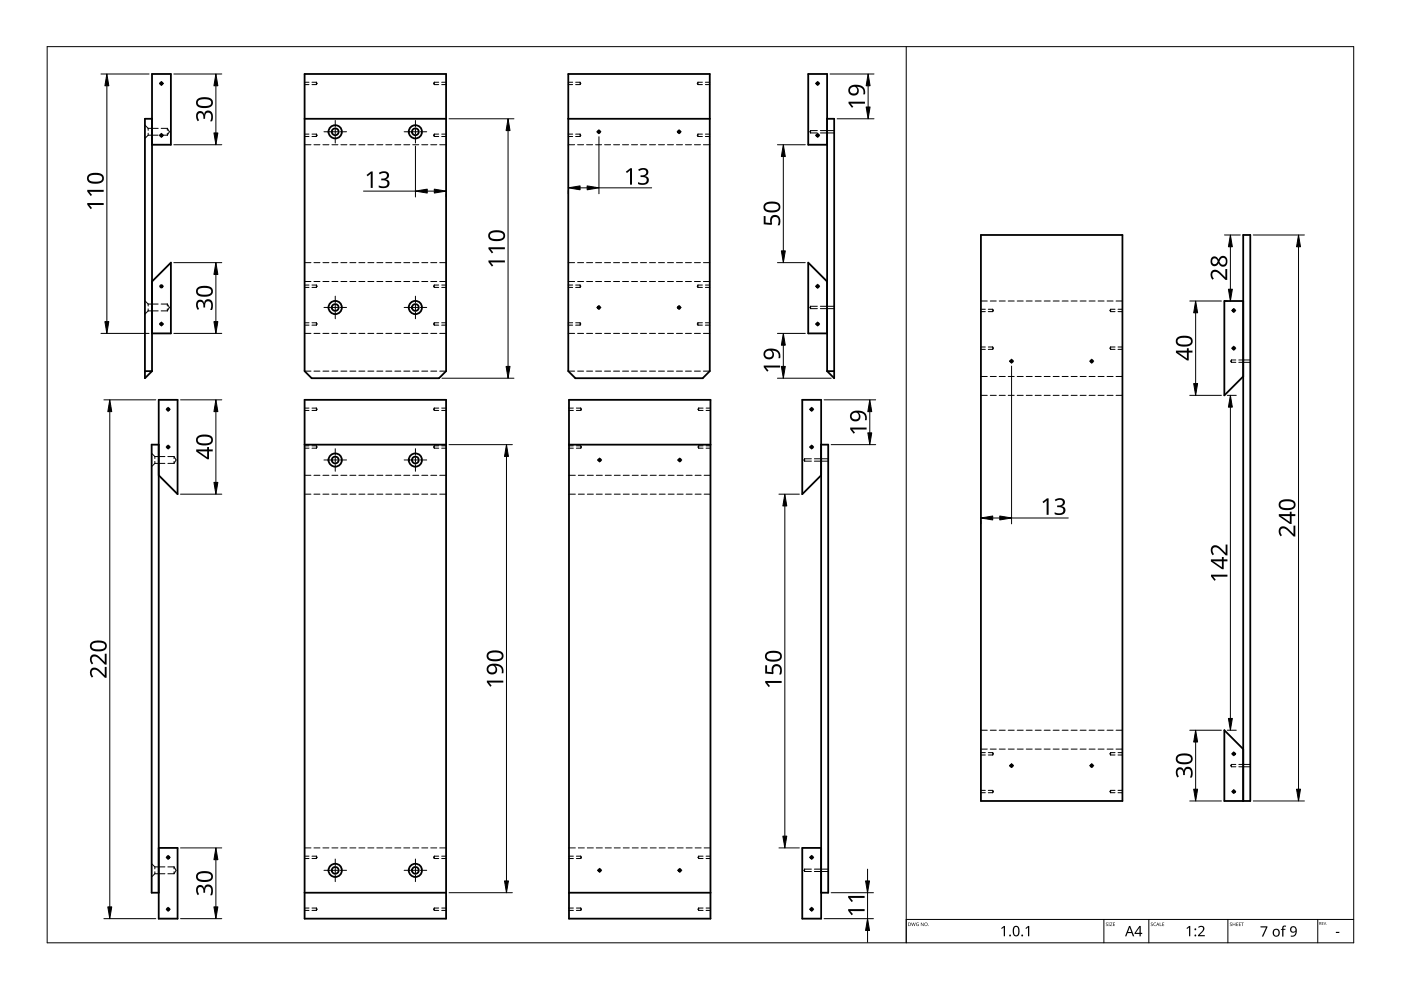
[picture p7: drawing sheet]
<svg xmlns="http://www.w3.org/2000/svg" width="297mm" height="210mm" viewBox="0 0 297 210" stroke-linecap="round" stroke-linejoin="round" font-family="sans-serif">
<g fill="none" stroke="#000" stroke-width=".21">
<path d="M64.6 17.9h.9M65.5 17.4h-.9M66.1 17.9h1M67.1 17.4h-1M67.1 17.4v.5M67.1 17.4l.1 .3-.1 .2M92.1 17.4v.5M92.1 17.9h.9M92.1 17.4l-.2 .3 .2 .2M93 17.4h-.9M93.6 17.9h1M94.6 17.4h-1"/>
<path d="M120.5 17.9h.9M121.4 17.4h-.9M122.1 17.9h.9M123 17.4h-.9M123 17.4v.5M123 17.4l.1 .3-.1 .2M148 17.9h.9M148 17.4v.5M148 17.4l-.2 .3 .2 .2M148.9 17.4h-.9M149.6 17.9h.9M150.5 17.4h-.9"/>
<path d="M30.7 26.5l.7 .7M31.4 28.2v.5M31.4 28.7l-.7 .6M31.4 27.2v.4M33.5 28.7h-2.1M33.5 27.2h-2.1M35.5 27.2v.4M35.5 28.7h-1.3M35.5 27.2l.4 .7-.4 .8M35.5 28.2v.5M35.5 27.2h-1.3M64.6 28.9h.9"/>
<path d="M65.5 28.4h-.9M65.9 30.7h-1.3M66.1 28.9h1M67.1 28.4h-1M67.1 28.4v.5M67.1 28.4l.1 .3-.1 .2M67.8 30.7h-1.2M69.7 30.7h-1.2M71.6 30.7h-1.2M73.5 30.7h-1.2M75.5 30.7h-1.3M77.4 30.7h-1.3"/>
<path d="M79.3 30.7h-1.3M81.2 30.7h-1.3M83.1 30.7h-1.3M85 30.7h-1.3M86.9 30.7h-1.3M88.8 30.7h-1.3M90.7 30.7h-1.3M92.1 28.4v.5M92.1 28.9h.9M92.1 28.4l-.2 .3 .2 .2M92.6 30.7h-1.3M93 28.4h-.9"/>
<path d="M93.6 28.9h1M94.6 28.4h-1M94.6 30.7h-1.4M120.5 28.9h.9M120.5 30.7h1.3M121.4 28.4h-.9M122.1 28.9h.9M122.5 30.7h1.2M123 28.4h-.9M123 28.4v.5M123 28.4l.1 .3-.1 .2M124.4 30.7h1.2"/>
<path d="M126.3 30.7h1.2M128.2 30.7h1.3M130.1 30.7h1.3M132 30.7h1.3M133.9 30.7h1.3M135.8 30.7h1.3M137.7 30.7h1.3M139.6 30.7h1.3M141.5 30.7h1.3M143.4 30.7h1.3M145.3 30.7h1.3M147.2 30.7h1.3"/>
<path d="M148 28.9h.9M148 28.4v.5M148 28.4l-.2 .3 .2 .2M148.9 28.4h-.9M149.1 30.7h1.4M149.6 28.9h.9M150.5 28.4h-.9M171.9 27.7h1.4M171.9 27.7v.5M171.9 27.7l-.2 .2 .2 .3M173.3 28.2h-1.4M173.9 27.7h3"/>
<path d="M176.9 28.2h-3M64.6 59.7h1.3M64.6 55.7h1.3M66.6 59.7h1.2M66.6 55.7h1.2M68.5 59.7h1.2M68.5 55.7h1.2M70.4 59.7h1.2M70.4 55.7h1.2M72.3 59.7h1.2M72.3 55.7h1.2M74.2 59.7h1.3"/>
<path d="M74.2 55.7h1.3M76.1 59.7h1.3M76.1 55.7h1.3M78 59.7h1.3M78 55.7h1.3M79.9 59.7h1.3M79.9 55.7h1.3M81.8 59.7h1.3M81.8 55.7h1.3M83.7 59.7h1.3M83.7 55.7h1.3M85.6 59.7h1.3"/>
<path d="M85.6 55.7h1.3M87.5 59.7h1.3M87.5 55.7h1.3M89.4 59.7h1.3M89.4 55.7h1.3M91.3 59.7h1.3M91.3 55.7h1.3M93.2 59.7h1.4M93.2 55.7h1.4M120.5 59.7h1.3M121.8 55.7h-1.3M122.5 59.7h1.2"/>
<path d="M123.7 55.7h-1.2M124.4 59.7h1.2M125.6 55.7h-1.2M126.3 59.7h1.2M127.5 55.7h-1.2M128.2 59.7h1.3M129.5 55.7h-1.3M130.1 59.7h1.3M131.4 55.7h-1.3M132 59.7h1.3M133.3 55.7h-1.3M133.9 59.7h1.3"/>
<path d="M135.2 55.7h-1.3M135.8 59.7h1.3M137.1 55.7h-1.3M137.7 59.7h1.3M139 55.7h-1.3M139.6 59.7h1.3M140.9 55.7h-1.3M141.5 59.7h1.3M142.8 55.7h-1.3M143.4 59.7h1.3M144.7 55.7h-1.3M145.3 59.7h1.3"/>
<path d="M146.6 55.7h-1.3M147.2 59.7h1.3M148.5 55.7h-1.3M149.1 59.7h1.4M150.5 55.7h-1.4M30.7 63.8l.7 .7M31.4 65.9h2.1M31.4 65.5v.4M31.4 64.5h2.1M31.4 65.9l-.7 .7M31.4 64.5v.4M34.2 65.9h1.3"/>
<path d="M34.2 64.5h1.3M35.5 64.5l.4 .7-.4 .7M35.5 64.5v.4M35.5 65.5v.4M64.6 68.4h.9M64.6 60.4h.9M65.5 68.9h-.9M65.5 60.9h-.9M65.9 70.7h-1.3M65.9 78.7h-1.3M66.1 68.4h1M66.1 60.4h1"/>
<path d="M67.1 68.9h-1M67.1 60.9h-1M67.1 60.4l.1 .3-.1 .2M67.1 68.4l.1 .3-.1 .2M67.1 60.4v.5M67.1 68.4v.5M67.8 70.7h-1.2M67.8 78.7h-1.2M69.7 70.7h-1.2M69.7 78.7h-1.2M71.6 70.7h-1.2M71.6 78.7h-1.2"/>
<path d="M73.5 70.7h-1.2M73.5 78.7h-1.2M75.5 70.7h-1.3M75.5 78.7h-1.3M77.4 70.7h-1.3M77.4 78.7h-1.3M79.3 70.7h-1.3M79.3 78.7h-1.3M81.2 70.7h-1.3M81.2 78.7h-1.3M83.1 70.7h-1.3M83.1 78.7h-1.3"/>
<path d="M85 70.7h-1.3M85 78.7h-1.3M86.9 70.7h-1.3M86.9 78.7h-1.3M88.8 70.7h-1.3M88.8 78.7h-1.3M90.7 70.7h-1.3M90.7 78.7h-1.3M92.1 68.4h.9M92.1 60.4h.9M92.1 60.4l-.2 .3 .2 .2M92.1 68.4l-.2 .3 .2 .2"/>
<path d="M92.1 60.4v.5M92.1 68.4v.5M92.6 70.7h-1.3M92.6 78.7h-1.3M93 68.9h-.9M93 60.9h-.9M93.6 68.4h1M93.6 60.4h1M94.6 70.7h-1.4M94.6 78.7h-1.4M94.6 68.9h-1M94.6 60.9h-1"/>
<path d="M120.5 68.4h.9M120.5 60.4h.9M120.5 70.7h1.3M121.4 68.9h-.9M121.4 60.9h-.9M121.8 78.7h-1.3M122.1 68.4h.9M122.1 60.4h.9M122.5 70.7h1.2M123 68.9h-.9M123 60.9h-.9M123 60.4l.1 .3-.1 .2"/>
<path d="M123 68.4l.1 .3-.1 .2M123 60.4v.5M123 68.4v.5M123.7 78.7h-1.2M124.4 70.7h1.2M125.6 78.7h-1.2M126.3 70.7h1.2M127.5 78.7h-1.2M128.2 70.7h1.3M129.5 78.7h-1.3M130.1 70.7h1.3M131.4 78.7h-1.3"/>
<path d="M132 70.7h1.3M133.3 78.7h-1.3M133.9 70.7h1.3M135.2 78.7h-1.3M135.8 70.7h1.3M137.1 78.7h-1.3M137.7 70.7h1.3M139 78.7h-1.3M139.6 70.7h1.3M140.9 78.7h-1.3M141.5 70.7h1.3M142.8 78.7h-1.3"/>
<path d="M143.4 70.7h1.3M144.7 78.7h-1.3M145.3 70.7h1.3M146.6 78.7h-1.3M147.2 70.7h1.3M148 68.4h.9M148 60.4h.9M148 60.4l-.2 .3 .2 .2M148 68.4l-.2 .3 .2 .2M148 60.4v.5M148 68.4v.5M148.5 78.7h-1.3"/>
<path d="M148.9 68.9h-.9M148.9 60.9h-.9M149.1 70.7h1.4M149.6 68.4h.9M149.6 60.4h.9M150.5 78.7h-1.4M150.5 68.9h-.9M150.5 60.9h-.9M171.9 64.9h1.4M171.9 64.9v.5M171.9 64.9l-.2 .3 .2 .2M173.3 65.4h-1.4"/>
<path d="M173.9 64.9h3M176.9 65.4h-3M208 73.6h.9M208 65.6h.9M208 79.8h1.3M208 74.1h.9M208.9 66.1h-.9M209.3 63.8h-1.3M209.5 73.6h1M209.5 65.6h1M209.5 74.1h1M210 79.8h1.2"/>
<path d="M210.5 65.6v.5M210.5 73.6v.5M210.5 73.6l.1 .2-.1 .3M210.5 65.6l.1 .2-.1 .3M210.5 66.1h-1M211.2 63.8h-1.2M211.9 79.8h1.2M213.1 63.8h-1.2M213.8 79.8h1.2M215 63.8h-1.2M215.7 79.8h1.2M216.9 63.8h-1.2"/>
<path d="M217.6 79.8h1.2M218.8 63.8h-1.2M219.5 79.8h1.3M220.8 63.8h-1.3M221.4 79.8h1.3M222.7 63.8h-1.3M223.3 79.8h1.3M224.6 63.8h-1.3M225.2 79.8h1.3M226.5 63.8h-1.3M227.1 79.8h1.3M228.4 63.8h-1.3"/>
<path d="M229 79.8h1.3M230.3 63.8h-1.3M230.9 79.8h1.3M232.2 63.8h-1.3M232.8 79.8h1.3M234.1 63.8h-1.3M234.7 79.8h1.3M235.5 73.6h.9M235.5 65.6h.9M235.5 65.6v.5M235.5 73.6v.5M235.5 65.6l-.2 .2 .2 .3"/>
<path d="M235.5 73.6l-.2 .2 .2 .3M235.5 74.1h.9M236 63.8h-1.3M236.4 66.1h-.9M236.6 79.8h1.4M237 74.1h1M237 73.6h1M237 65.6h1M238 63.8h-1.4M238 66.1h-1M261.1 76.8h.9M261.1 76.3l-.2 .3 .2 .2"/>
<path d="M261.1 76.3v.5M262 76.3h-.9M262.7 76.8h2.4M265.1 76.3h-2.4M32.2 96.1l.6 .7M32.8 98.3h2.2M32.8 97.8v.5M32.8 98.3l-.6 .6M32.8 96.8h2.2M32.8 96.8v.4M35.6 98.3h1.3M35.6 96.8h1.3"/>
<path d="M36.9 96.8v.4M36.9 96.8l.4 .7-.4 .8M36.9 97.8v.5M64.6 94.5h.9M64.6 87h.9M65.5 95h-.9M65.5 86.5h-.9M66.1 94.5h1M66.1 87h1M67.1 86.5h-1M67.1 86.5v.5M67.1 94.5v.5"/>
<path d="M67.1 95h-1M67.1 94.5l.1 .3-.1 .2M67.1 86.5l.1 .3-.1 .2M92.1 94.5h.9M92.1 86.5v.5M92.1 94.5v.5M92.1 87h.9M92.1 94.5l-.2 .3 .2 .2M92.1 86.5l-.2 .3 .2 .2M93 95h-.9M93 86.5h-.9M93.6 94.5h1"/>
<path d="M93.6 87h1M94.6 86.5h-1M94.6 95h-1M120.6 87h1M120.6 94.5h1M121.6 86.5h-1M121.6 95h-1M122.2 87h.9M122.2 94.5h.9M123.1 95h-.9M123.1 86.5v.5M123.1 94.5v.5"/>
<path d="M123.1 94.5l.2 .3-.2 .2M123.1 86.5l.2 .3-.2 .2M123.1 86.5h-.9M148.1 87h1M148.1 86.5v.5M148.1 94.5v.5M148.1 94.5l-.1 .3 .1 .2M148.1 86.5l-.1 .3 .1 .2M148.1 94.5h1M149.1 86.5h-1M149.1 95h-1M149.7 87h.9"/>
<path d="M149.7 94.5h.9M150.6 95h-.9M150.6 86.5h-.9M170.6 97.3v.5l-.2-.3zM170.6 97.3h1.4M172 97.8h-1.4M172.7 97.3h2.9M175.6 97.8h-2.9M208 83.8h1.3M210 83.8h1.2M211.9 83.8h1.2M213.8 83.8h1.2"/>
<path d="M215.7 83.8h1.2M217.6 83.8h1.2M219.5 83.8h1.3M221.4 83.8h1.3M223.3 83.8h1.3M225.2 83.8h1.3M227.1 83.8h1.3M229 83.8h1.3M230.9 83.8h1.3M232.8 83.8h1.3M234.7 83.8h1.3M236.6 83.8h1.4"/>
<path d="M65.9 100.8h-1.3M65.9 104.8h-1.3M67.8 104.8h-1.2M67.8 100.8h-1.2M69.7 104.8h-1.2M69.7 100.8h-1.2M71.6 104.8h-1.2M71.6 100.8h-1.2M73.5 100.8h-1.2M73.5 104.8h-1.2M75.5 100.8h-1.3M75.5 104.8h-1.3"/>
<path d="M77.4 100.8h-1.3M77.4 104.8h-1.3M79.3 104.8h-1.3M79.3 100.8h-1.3M81.2 104.8h-1.3M81.2 100.8h-1.3M83.1 104.8h-1.3M83.1 100.8h-1.3M85 100.8h-1.3M85 104.8h-1.3M86.9 100.8h-1.3M86.9 104.8h-1.3"/>
<path d="M88.8 100.8h-1.3M88.8 104.8h-1.3M90.7 104.8h-1.3M90.7 100.8h-1.3M92.6 104.8h-1.3M92.6 100.8h-1.3M94.6 104.8h-1.4M94.6 100.8h-1.4M120.6 104.8h1.4M122 100.8h-1.4M122.6 104.8h1.3M123.9 100.8h-1.3"/>
<path d="M124.5 104.8h1.3M125.8 100.8h-1.3M126.4 104.8h1.3M127.7 100.8h-1.3M128.3 104.8h1.3M129.6 100.8h-1.3M130.2 104.8h1.3M131.5 100.8h-1.3M132.1 104.8h1.3M133.4 100.8h-1.3M134 104.8h1.3M135.3 100.8h-1.3"/>
<path d="M136 104.8h1.2M137.2 100.8h-1.2M137.9 104.8h1.2M139.1 100.8h-1.2M139.8 104.8h1.2M141 100.8h-1.2M141.7 104.8h1.2M142.9 100.8h-1.2M143.6 104.8h1.2M144.8 100.8h-1.2M145.5 104.8h1.2M146.7 100.8h-1.2"/>
<path d="M147.4 104.8h1.3M148.7 100.8h-1.3M149.3 104.8h1.3M150.6 100.8h-1.3M208 159.6h.9M209.3 154.8h-1.3M209.3 158.8h-1.3M209.5 159.6h1M210.5 159.6v.5M210.5 159.6l.1 .2-.1 .3M211.2 154.8h-1.2M211.2 158.8h-1.2"/>
<path d="M213.1 158.8h-1.2M213.1 154.8h-1.2M215 158.8h-1.2M215 154.8h-1.2M216.9 158.8h-1.2M216.9 154.8h-1.2M218.8 154.8h-1.2M218.8 158.8h-1.2M220.8 154.8h-1.3M220.8 158.8h-1.3M222.7 154.8h-1.3M222.7 158.8h-1.3"/>
<path d="M224.6 158.8h-1.3M224.6 154.8h-1.3M226.5 158.8h-1.3M226.5 154.8h-1.3M228.4 158.8h-1.3M228.4 154.8h-1.3M230.3 154.8h-1.3M230.3 158.8h-1.3M232.2 154.8h-1.3M232.2 158.8h-1.3M234.1 154.8h-1.3M234.1 158.8h-1.3"/>
<path d="M235.5 159.6h.9M235.5 159.6v.5M235.5 159.6l-.2 .2 .2 .3M236 158.8h-1.3M236 154.8h-1.3M237 159.6h1M238 158.8h-1.4M238 154.8h-1.4M64.6 179.8h1.3M66.6 179.8h1.2M68.5 179.8h1.2M70.4 179.8h1.2"/>
<path d="M72.3 179.8h1.2M74.2 179.8h1.3M76.1 179.8h1.3M78 179.8h1.3M79.9 179.8h1.3M81.8 179.8h1.3M83.7 179.8h1.3M85.6 179.8h1.3M87.5 179.8h1.3M89.4 179.8h1.3M91.3 179.8h1.3M93.2 179.8h1.4"/>
<path d="M122 179.8h-1.4M123.9 179.8h-1.3M125.8 179.8h-1.3M127.7 179.8h-1.3M129.6 179.8h-1.3M131.5 179.8h-1.3M133.4 179.8h-1.3M135.3 179.8h-1.3M137.2 179.8h-1.2M139.1 179.8h-1.2M141 179.8h-1.2M142.9 179.8h-1.2"/>
<path d="M144.8 179.8h-1.2M146.7 179.8h-1.2M148.7 179.8h-1.3M150.6 179.8h-1.3M208 168.1h.9M208.9 167.6h-.9M208.9 160.1h-.9M209.5 168.1h1M210.5 167.6h-1M210.5 167.6v.5M210.5 167.6l.1 .2-.1 .3M210.5 160.1h-1"/>
<path d="M235.5 167.6v.5M235.5 167.6l-.2 .2 .2 .3M235.5 168.1h.9M236.4 167.6h-.9M236.4 160.1h-.9M237 168.1h1M238 167.6h-1M238 160.1h-1M261.1 162.1h.9M261.1 162.1v.5M261.1 162.1l-.2 .2 .2 .3M262 162.6h-.9"/>
<path d="M262.7 162.1h2.4M265.1 162.6h-2.4M32.2 183.1l.6 .7M32.8 185.3h2.2M32.8 184.8v.5M32.8 183.8h2.2M32.8 185.3l-.6 .6M32.8 183.8v.4M35.6 185.3h1.3M35.6 183.8h1.3M36.9 183.8l.4 .7-.4 .8M36.9 183.8v.4"/>
<path d="M36.9 184.8v.5M64.6 192.5h.9M64.6 181.5h.9M64.6 193h.9M65.5 182h-.9M66.1 192.5h1M66.1 181.5h1M66.1 193h1M67.1 181.5v.5M67.1 192.5v.5M67.1 182h-1M67.1 192.5l.1 .3-.1 .2"/>
<path d="M67.1 181.5l.1 .3-.1 .2M92.1 192.5h.9M92.1 181.5h.9M92.1 181.5v.5M92.1 192.5v.5M92.1 193h.9M92.1 181.5l-.2 .3 .2 .2M92.1 192.5l-.2 .3 .2 .2M93 182h-.9M93.6 192.5h1M93.6 181.5h1M93.6 193h1"/>
<path d="M94.6 182h-1M120.6 193h1M120.6 192.5h1M120.6 181.5h1M121.6 182h-1M122.2 193h.9M122.2 192.5h.9M122.2 181.5h.9M123.1 182h-.9M123.1 181.5l.2 .3-.2 .2M123.1 192.5l.2 .3-.2 .2M123.1 181.5v.5"/>
<path d="M123.1 192.5v.5M148.1 193h1M148.1 181.5l-.1 .3 .1 .2M148.1 192.5l-.1 .3 .1 .2M148.1 181.5v.5M148.1 192.5v.5M148.1 192.5h1M148.1 181.5h1M149.1 182h-1M149.7 193h.9M149.7 192.5h.9M149.7 181.5h.9"/>
<path d="M150.6 182h-.9M170.6 184.3v.5l-.2-.3zM170.6 184.8h1.4M172 184.3h-1.4M172.7 184.8h2.9M175.6 184.3h-2.9"/>
</g>
<g fill="none" stroke="#000" stroke-width=".38">
<path d="M34 17.5l.4 .1v.3h-.4zM64.6 15.7h30v63l-1.5 1.5h-27l-1.5-1.5zM120.5 15.7h30v63l-1.5 1.5h-27l-1.5-1.5zM173.1 17.6l.4-.1v.4h-.3zM32.2 30.7h4v-15h-4v63M32.2 25.2h-1.5v55l1.5-1.5M34 28.5l.4 .1v.3h-.4zM64.6 25.2h30M126.8 27.8h.4l-.1 .4-.3-.1zM143.8 27.8l.3-.1 .1 .4h-.4zM150.5 25.2h-30M173.1 28.6l.4-.1v.4h-.3z"/>
<path d="M175.4 25.2h1.5v55l-1.5-1.5M175.4 30.7h-4v-15h4v63M32.2 59.7l4-4v15h-4M175.4 59.7l-4-4v15h4M208 49.8h30v120h-30zM30.7 78.7h1.5M34 60.6l.3-.1 .1 .4h-.4zM34 68.6l.3-.1 .1 .4h-.4zM126.8 65l.4 .1-.1 .3h-.3zM143.8 65.1l.3-.1 .1 .4h-.4zM173.1 60.6l.4-.1v.4h-.3zM173.1 68.6l.4-.1v.4h-.3z"/>
<path d="M175.4 78.7h1.5M214.3 76.5l.3-.1v.4h-.3zM231.3 76.4l.4 .1-.1 .3h-.3zM261.4 73.7l.3-.1 .1 .4h-.4zM261.4 65.7l.3-.1 .1 .4h-.4zM263.6 63.8h-4v20l4-4M33.7 94.3h-1.5v95h1.5M35.4 94.7l.4-.1v.4h-.3zM35.4 86.7l.4-.1v.4h-.3zM64.6 94.3h30M64.6 84.8h30v110h-30zM120.6 84.8h30v110h-30z"/>
<path d="M126.9 97.4l.4-.1v.4h-.3zM144 97.4h.3v.4l-.3-.1zM150.6 94.3h-30M171.9 86.7l.3-.1 .1 .4h-.4zM171.9 94.7l.3-.1 .1 .4h-.4zM174.1 94.3h1.5v95h-1.5M33.7 100.8l4 4v-20h-4v110h4v-15h-4M174.1 100.8l-4 4v-20h4v110h-4v-15h4M263.6 158.8l-4-4v15h5.5v-120h-1.5v120M214.3 162.1l.4 .1-.1 .3-.1 .1-.3-.2zM231.3 162.2h.4l-.1 .4-.3-.1zM35.4 192.7l.4-.1v.4h-.3z"/>
<path d="M35.4 181.7l.4-.1v.4h-.3zM94.6 189.3h-30M120.6 189.3h30M126.9 184.4l.4-.1v.4h-.3zM144 184.4h.3v.4l-.3-.1zM171.9 181.6l.4 .1v.3h-.4zM172 192.6l.3 .1v.3l-.2 .1-.3-.3z"/>
<circle cx="71.1" cy="27.9" r=".74"/>
<circle cx="71.1" cy="27.9" r="1.42"/>
<circle cx="88.1" cy="27.9" r=".73"/>
<circle cx="88.1" cy="27.9" r="1.41"/>
<circle cx="71.1" cy="65.2" r=".74"/>
<circle cx="71.1" cy="65.2" r="1.42"/>
<circle cx="88.1" cy="65.2" r=".73"/>
<circle cx="88.1" cy="65.2" r="1.41"/>
<circle cx="71.1" cy="97.5" r=".74"/>
<circle cx="71.1" cy="97.5" r="1.42"/>
<circle cx="88.1" cy="97.5" r=".73"/>
<circle cx="88.1" cy="97.5" r="1.41"/>
<circle cx="261.6" cy="159.8" r=".25"/>
<circle cx="261.6" cy="167.8" r=".25"/>
<circle cx="71.1" cy="184.5" r=".74"/>
<circle cx="71.1" cy="184.5" r="1.42"/>
<circle cx="88.1" cy="184.5" r=".73"/>
<circle cx="88.1" cy="184.5" r="1.41"/>
</g>
<path d="M10 9.9h277v190h-277z" fill="none" stroke="#000" stroke-width=".21"/>
<path d="M234 194.9v5M243.6 194.9v5M260.3 194.9v5M279.4 194.9v5M287 194.9h-94.9v5" fill="none" stroke="#000" stroke-width=".21"/>
<g fill="#000">
<path d="M193.2 195.6l.2 .6 .2-.6 .3 .6 .2-.6-.2 .7-.2-.6-.3 .6zM194.3 195.7l.5-.1-.4 .1-.1 .3 .3 .3h.1v-.3h-.1h.2v.3l-.5-.1zM195.2 195.6l.5 .6 .1-.6v.7l-.5-.6-.1 .6zM212.3 196.8l.6-.5h.2v2.2h-.3v-1.9l-.4 .4zM217.4 196.8l.6-.5h.2v2.2h-.2v-1.9l-.5 .4zM234.5 195.7l.4-.1-.3 .1 .2 .3a.23 .23 0 0 1 0 .3 .23 .23 0 0 1-.3-.1 .18 .18 0 0 0 .2 .1 .18 .18 0 0 0 0-.3l-.2-.1zM235 195.6h.3v.7h-.3zM235.4 195.6h.4l-.3 .7h.4h-.6l.4-.6zM236 195.6h.4l-.3 .1v.2h.3l-.3 .1v.3h.3h-.4zM244 195.7l.4-.1-.3 .1 .2 .3a.23 .23 0 0 1 0 .3 .23 .23 0 0 1-.3-.1 .18 .18 0 0 0 .2 .1 .18 .18 0 0 0 .1-.3l-.3-.1zM244.6 195.7l.5-.1-.2 .1a.3 .3 0 0 0-.2 .4 .3 .3 0 0 0 .4 .1l-.5 .1zM245.9 195.6l.1 .7h.3h-.4z"/>
<path d="M246.4 195.6h.4l-.3 .1v.2h.3l-.3 .1v.3h.3h-.4zM251.6 196.8l.5-.5h.3v2.2h-.3v-1.9l-.4 .4zM254 196.5a.76 .76 0 0 1 1.2 0 .76 .76 0 0 1-.3 1.2l-.6 .6h1.1v.2h-1.4v-.2l.8-.8a.52 .52 0 0 0 .2-.8 .52 .52 0 0 0-.8 0zM260.8 195.7l.4-.1-.3 .1 .2 .3a.23 .23 0 0 1 0 .3 .23 .23 0 0 1-.4-.1 .18 .18 0 0 0 .3 .1 .18 .18 0 0 0 0-.3l-.2-.1zM261.4 195.6v.3h.4l.1-.3v.7l-.1-.3h-.4v.3zM262.1 195.6h.4l-.3 .1v.2h.3l-.3 .1v.3h.3h-.4zM262.7 195.6h.4l-.3 .1v.2h.3l-.3 .1v.3h.3h-.4zM263.2 195.6h.5l-.2 .1v.6l-.1-.6zM267.2 196.4h1.5l-.9 2.2h-.3l.9-2h-1.2zM272 196.4l.7-.1-.1 .2h-.3l-.2 .2v.2h.4v.2h-.4v1.5h-.3v-1.5h-.2l.2-.2zM280.3 195.5h.3l-.3 .1v.2h.3h-.3v.2l.3 .1h-.3zM280.6 195.5l.3 .5 .3-.5-.3 .6z"/>
<path d="M283.2 197.6h.8v.2h-.8z"/>
<path d="M192.5 195.6l.6 .2-.1 .5h-.5zM192.6 195.7v.6l.3-.1 .1-.4z"/>
<path d="M195.9 196a.4 .4 0 0 1 .8 0 .4 .4 0 0 1-.8 0zM196.1 196a.27 .27 0 0 0 .5 0 .27 .27 0 0 0-.5 0z"/>
<path d="M215 196.4a.79 .79 0 0 1 .9 .1 .79 .79 0 0 1 .3 .9 .8 .8 0 0 1-.8 1.1 .8 .8 0 0 1-.7-1.1zM215.2 196.6l-.2 .8a.53 .53 0 0 0 .1 .7 .53 .53 0 0 0 .7 0l.1-.5a.84 .84 0 0 0-.5-1.1z"/>
<path d="M239.4 196.3h.2l.9 2.2h-.3l-.3-.7h-.8l-.3 .7h-.3zM239.5 196.6l-.3 1h.7z"/>
<path d="M241.6 196.3h.3v1.5h.3v.2h-.3v.5h-.3v-.5h-1.1v-.2zM241.6 196.6l-.8 1.2h.8z"/>
<path d="M245.4 195.6l.4 .7-.2-.2h-.3l-.2 .2zM245.5 195.7l-.2 .3h.3z"/>
<path d="M270 197.1a.82 .82 0 0 1 1.3 .1 .82 .82 0 0 1-.3 1.2 .82 .82 0 0 1-1.1-.4zM270.3 197.2a.58 .58 0 0 0-.2 .9 .58 .58 0 0 0 .9 0l.1-.2a.53 .53 0 0 0-.2-.6 .53 .53 0 0 0-.6-.1z"/>
<path d="M273.7 196.6a.77 .77 0 0 1 .9-.1 .77 .77 0 0 1 .4 .8 1.03 1.03 0 0 1-1.3 1.3v-.3l.5 .1 .3-.2 .2-.7a.68 .68 0 0 1-1 .1 .68 .68 0 0 1 0-1zM273.7 197.1a.5 .5 0 0 0 1 0 .5 .5 0 0 0-1 0z"/>
<path d="M279.7 195.5h.2a.17 .17 0 0 1 .2 .1 .17 .17 0 0 1-.1 .2l.2 .3-.4-.2-.1 .2zM279.8 195.6v.2h.2v-.2z"/>
<circle cx="196.9" cy="196.3" r=".07"/>
<circle cx="214.2" cy="198.3" r=".2"/>
<circle cx="216.7" cy="198.3" r=".2"/>
<circle cx="253.5" cy="198.3" r=".2"/>
<circle cx="253.5" cy="197" r=".2"/>
<circle cx="281.3" cy="196.1" r=".06"/>
</g>
<g fill="none" stroke="#000" stroke-width=".21">
<path d="M33.8 17.7h.3M34.2 17.6v.2M34.2 17.3v.2M34.2 17.9v.2M34.3 17.7h-.2M34.7 17.7h-.3M172.9 17.7h.3M173.4 17.9v.2M173.4 17.3v.2M173.4 17.6v.2M173.4 17.7h-.1M173.8 17.7h-.3"/>
<path d="M33.8 28.7h.3M34.2 28.6v.2M34.2 28.3v.2M34.2 28.9v.2M34.3 28.7h-.2M34.7 28.7h-.3M70.1 27.9h-1.4M70.6 27.9h1M71.1 25.5v1.5M71.1 27.4v1M71.1 28.9v1.4M72.1 27.9h1.4"/>
<path d="M87.1 27.9h-1.4M87.6 27.9h1M88.1 25.5v1.5M88.1 27.4v1M88.1 28.9v1.4M89.1 27.9h1.4M126.8 27.9h-.2M126.9 27.9h.2M127 27.5v.3M127 27.8v.2M127 28.1v.3M127.2 27.9h.2"/>
<path d="M143.8 27.9h-.2M143.9 27.9h.2M144 28.1v.3M144 27.5v.3M144 27.8v.2M144.2 27.9h.2M172.9 28.7h.3M173.4 28.9v.2M173.4 28.3v.2M173.4 28.6v.2M173.4 28.7h-.1M173.8 28.7h-.3"/>
<path d="M34.1 60.7h.1M34.1 68.7h-.3M34.1 60.7h.2M34.1 68.7h.2M34.2 60.6v.2M34.2 68.6v.2M34.2 60.5h.1M34.2 60.9h.1M34.2 68.3v.2M34.2 68.9v.2M34.4 60.7h.1M34.4 68.7h.3"/>
<path d="M70.1 65.2h-1.4M70.6 65.2h1M71.1 62.8v1.4M71.1 64.7v1M71.1 66.2v1.4M72.1 65.2h1.4M87.1 65.2h-1.4M87.6 65.2h1M88.1 62.8v1.4M88.1 64.7v1M88.1 66.2v1.4M89.1 65.2h1.4"/>
<path d="M126.8 65.2h-.2M126.9 65.2h.2M127 64.8v.2M127 65.1v.2M127 65.4v.2M127.2 65.2h.2M143.8 65.2h-.2M143.9 65.2h.2M144 65.4v.2M144 64.8v.2M144 65.1v.2M144.2 65.2h.2"/>
<path d="M173.2 60.7h-.3M173.2 68.7h-.3M173.3 60.7h.1M173.3 68.7h.1M173.4 60.9v.2M173.4 68.9v.2M173.4 60.3v.2M173.4 60.6v.2M173.4 68.3v.2M173.4 68.6v.2M173.5 60.7h.3M173.5 68.7h.3"/>
<path d="M214 76.6h.3M214.5 76.1v.3M214.5 76.5v.2M214.5 76.7v.3M214.6 76.6h-.2M214.9 76.6h-.3M231 76.6h.3M231.5 76.7v.3M231.5 76.1v.3M231.5 76.5v.2M231.6 76.6h-.2M231.9 76.6h-.3"/>
<path d="M261.4 73.8h-.2M261.4 65.8h-.2M261.5 73.8h.2M261.5 65.8h.2M261.6 66v.2M261.6 74v.2M261.6 65.4v.2M261.6 65.7v.2M261.6 73.4v.2M261.6 73.7v.2M261.8 73.8h.2M261.8 65.8h.2"/>
<path d="M35.2 86.8h.3M35.5 94.8h-.3M35.6 94.8h.1M35.7 86.9v.3M35.7 95v.2M35.7 86.3v.3M35.7 86.7v.2M35.7 94.4v.2M35.7 94.7v.2M35.7 86.8h-.1M35.8 94.8h.3M36.1 86.8h-.3"/>
<path d="M70.1 97.5h-1.4M70.6 97.5h1M71.1 95.1v1.4M71.1 97v1M71.1 98.5v1.4M72.1 97.5h1.4M87.1 97.5h-1.4M87.6 97.5h1M88.1 95.1v1.4M88.1 97v1M88.1 98.5v1.4M89.1 97.5h1.4"/>
<path d="M127 97.5h-.3M127 97.5h.2M127.1 97.7v.3M127.1 97.1v.3M127.1 97.4v.2M127.3 97.5h.3M144 97.5h-.3M144 97.5h.2M144.1 97.7v.3M144.1 97.1v.3M144.1 97.4v.2M144.3 97.5h.3"/>
<path d="M171.7 86.8h.2M171.9 94.8h-.2M172 94.8h.2M172.1 86.9v.3M172.1 95v.2M172.1 86.3v.3M172.1 86.7v.2M172.1 94.4v.2M172.1 94.7v.2M172.2 86.8h-.2M172.3 94.8h.2M172.5 86.8h-.2"/>
<path d="M261.4 159.8h-.2M261.5 159.8h.2M261.6 159.4v.3M261.6 159.7v.2M261.8 159.8h.2M214.3 162.3h-.3M214.4 162.3h.2M214.5 161.9v.3M214.5 162.2v.2M214.5 162.5v.3M214.6 162.3h.3M231.3 162.3h-.3"/>
<path d="M231.4 162.3h.2M231.5 162.5v.3M231.5 161.9v.3M231.5 162.2v.2M231.6 162.3h.3M261.2 167.8h.2M261.6 160v.3M261.6 168v.3M261.6 167.4v.3M261.6 167.7v.2M261.7 167.8h-.2M262 167.8h-.2"/>
<path d="M35.5 181.8h-.3M35.5 192.8h-.3M35.6 181.8h.1M35.6 192.8h.1M35.7 182v.2M35.7 193v.2M35.7 181.4v.2M35.7 181.7v.2M35.7 192.4v.2M35.7 192.7v.2M35.8 181.8h.3M35.8 192.8h.3"/>
<path d="M68.7 184.5h1.4M71.1 182.1v1.4M71.1 184v1M71.1 185.5v1.4M71.6 184.5h-1M73.5 184.5h-1.4M85.7 184.5h1.4M88.1 182.1v1.4M88.1 184v1M88.1 185.5v1.4M88.6 184.5h-1M90.5 184.5h-1.4"/>
<path d="M126.7 184.5h.3M127.1 184.7v.3M127.1 184.1v.3M127.1 184.4v.2M127.2 184.5h-.2M127.6 184.5h-.3M143.7 184.5h.3M144.1 184.7v.3M144.1 184.1v.3M144.1 184.4v.2M144.2 184.5h-.2M144.6 184.5h-.3"/>
<path d="M171.9 181.8h-.2M171.9 192.8h-.2M172 181.8h.2M172 192.8h.2M172.1 182v.2M172.1 193v.2M172.1 181.4v.2M172.1 181.7v.2M172.1 192.4v.2M172.1 192.7v.2M172.3 181.8h.2M172.3 192.8h.2"/>
</g>
<g fill="none" stroke="#000" stroke-width=".21">
<path d="M22.7 18.2v50M31.6 15.7h-10.2M36.9 15.7h10.1M45.8 18.2v10M176 15.7h9.3M184.1 18.2v4.5M36.9 30.7h10.1M88.1 31v10.8M107.7 27.7v50M109 25.2h-13.8M123 39.8h1.5M127 29v12.1"/>
<path d="M138.2 39.8h-11.2M166.1 33.2v20M170.7 30.7h-5.9M185.3 25.2h-7.8M45.8 58.2v10M47 55.7h-10.1M88.1 40.5h-11M90.6 40.5h1.5M94.6 41.1v.7M120.5 40.5v.6M164.8 55.7h5.9M259.6 49.8h3.4"/>
<path d="M260.9 52.3v9M275.3 52.3v115M276.6 49.8h-10.9M31.6 70.7h-10.2M36.9 70.7h10.1M166.1 73.2v4.5M170.7 70.7h-5.9M214.5 77.6v33.5M252.2 63.8h6.8M253.5 66.3v15M259.6 63.8h.6M23.3 87.3v105"/>
<path d="M33 84.8h-11M38.3 84.8h8.7M45.8 87.3v15M107.4 96.8v90M108.6 94.3h-13.4M109 80.2h-15.3M164.8 80.2h11.4M174.7 84.8h11M184.4 87.3v4.5M185.7 94.3h-9.5M259 83.8h-6.8M260.2 83.8h1.9"/>
<path d="M260.9 86.3v66M38.3 104.8h8.7M166.4 107.3v70M169.5 104.8h-4.4M208 110.4v.7M210.5 109.8h1.5M226.5 109.8h-12M252.2 154.8h6.8M253.5 157.3v10M262.1 154.8h-1.9M47 179.8h-8.7M165.1 179.8h4.4"/>
<path d="M259 169.8h-6.8M265.7 169.8h10.9M33 194.8h-11M38.3 194.8h8.7M45.8 182.3v10M95.2 189.3h13.4M174.7 194.8h10.5M176.2 189.3h9M183.9 189.3v5.5M183.9 197.3v2.5M183.9 184.3v2.5"/>
</g>
<g fill="#000" stroke="#000" stroke-width=".21">
<path d="M22.7 15.7l.4 2.5h-.9zM45.8 15.7l.4 2.5h-.8zM184.1 15.7l.4 2.5h-.9zM45.4 28.2h.8l-.4 2.5zM107.7 25.2l.4 2.5h-.8zM124.5 39.4l2.5 .4-2.5 .4zM166.1 30.7l.4 2.5h-.8zM183.6 22.7h.9l-.4 2.5zM45.8 55.7l.4 2.5h-.8zM88.1 40.5l2.5-.4v.8zM92.1 40.1l2.5 .4-2.5 .4zM120.5 39.8l2.5-.4v.8z"/>
<path d="M165.7 53.2h.8l-.4 2.5zM260.9 49.8l.4 2.5h-.9zM275.3 49.8l.4 2.5h-.8zM22.2 68.2h.9l-.4 2.5zM45.4 68.2h.8l-.4 2.5zM107.3 77.7h.8l-.4 2.5zM166.1 70.7l.4 2.5h-.8zM165.7 77.7h.8l-.4 2.5zM253.5 63.8l.4 2.5h-.8zM260.4 61.3h.9l-.4 2.5zM23.3 84.8l.4 2.5h-.8zM45.8 84.8l.4 2.5h-.8z"/>
<path d="M107.4 94.3l.4 2.5h-.8zM184.4 84.8l.4 2.5h-.8zM184 91.8h.8l-.4 2.5zM253.1 81.3h.8l-.4 2.5zM260.9 83.8l.4 2.5h-.9zM45.4 102.3h.8l-.4 2.5zM166.4 104.8l.4 2.5h-.8zM208 109.8l2.5-.4v.8zM212 109.4l2.5 .4-2.5 .4zM253.5 154.8l.4 2.5h-.8zM260.4 152.3h.9l-.4 2.5zM166 177.3h.8l-.4 2.5z"/>
<path d="M253.1 167.3h.8l-.4 2.5zM274.9 167.3h.8l-.4 2.5zM22.9 192.3h.8l-.4 2.5zM45.8 179.8l.4 2.5h-.8zM45.4 192.3h.8l-.4 2.5zM107 186.8h.8l-.4 2.5zM183.9 194.8l.5 2.5h-.9zM183.5 186.8h.9l-.5 2.5z"/>
</g>
<g fill="#000">
<path d="M41.8 23.8l.6-.3a.85 .85 0 0 1 .9 .8 .93 .93 0 0 1 1-.9 .93 .93 0 0 1 .8 1.1l-.1 1.2h-.4a1.24 1.24 0 0 0-.3-1.8 .71 .71 0 0 0-.8 1v.3h-.4a.81 .81 0 0 0 0-.9 .81 .81 0 0 0-.9-.3 1.02 1.02 0 0 0 0 1.5l-.3 .2a1.65 1.65 0 0 1-.1-1.9zM77.7 37.1l1-.7h.3v3.4h-.4v-3l-.7 .6zM80.3 36.7a1.25 1.25 0 0 1 1.3-.4 1.25 1.25 0 0 1 .9 .9 .85 .85 0 0 1-.7 .8 .93 .93 0 0 1 .8 1.1 .93 .93 0 0 1-1 .8l-1.3-.2v-.4a1.24 1.24 0 0 0 1.8-.3 .71 .71 0 0 0-.9-.8h-.4v-.3a.81 .81 0 0 0 .9-.1 .81 .81 0 0 0 .3-.8 1.02 1.02 0 0 0-1.5 0zM132.7 36.4l.9-.7h.4v3.5h-.4v-3.1l-.7 .6zM135.3 36a1.25 1.25 0 0 1 1.2-.4 1.25 1.25 0 0 1 1 .9 .85 .85 0 0 1-.8 .8 .93 .93 0 0 1 .9 1.1 .93 .93 0 0 1-1.1 .8l-1.2-.2v-.4a1.24 1.24 0 0 0 1.8-.3 .71 .71 0 0 0-1-.8h-.3v-.3a.81 .81 0 0 0 .9-.1 .81 .81 0 0 0 .3-.8 1.02 1.02 0 0 0-1.5 0zM179.9 21.6h3.5v.4h-3.1l.6 .6-.3 .3-.7-1zM18.5 43h3.5v.5l-3.1-.1 .6 .7-.3 .2-.7-.9zM18.5 40.3h3.5v.4h-3.1l.6 .6-.3 .3-.7-1zM103.6 55.2h3.4v.4h-3l.6 .7-.3 .2-.7-.9zM103.6 52.4h3.4v.4h-3l.6 .7-.3 .2-.7-.9zM161.9 45.8h.4v1.4l1 .1v-.6a1.13 1.13 0 0 1 1.3-1.1 1.13 1.13 0 0 1 .8 1.5l-.1 .7h-.4a1.03 1.03 0 0 0 .2-1.1 1.03 1.03 0 0 0-.8-.7 .93 .93 0 0 0-.6 1.5l-.1 .2-1.7-.1zM256.9 57.5a1.5 1.5 0 0 1 2.2 .6l.7 .7v-1.8h.4v2.4h-.4l-1.1-1.2a.98 .98 0 0 0-1.6-.2l-.1 .5 .4 .6-.3 .2a1.47 1.47 0 0 1-.2-1.8z"/>
<path d="M41.8 63.8l.6-.3a.85 .85 0 0 1 .9 .8 .93 .93 0 0 1 1-.9 .93 .93 0 0 1 .8 1.1l-.1 1.2h-.4a1.24 1.24 0 0 0-.3-1.8 .71 .71 0 0 0-.8 1v.3h-.4a.81 .81 0 0 0 0-.9 .81 .81 0 0 0-.9-.3 1.02 1.02 0 0 0 0 1.5l-.3 .2a1.65 1.65 0 0 1-.1-1.9zM161.9 77.5h3.5v.4h-3l.5 .7-.2 .2-.8-.9zM180.3 90.7h3.4v.4h-3l.6 .6-.3 .2-.7-.9zM221 106.4l1-.7h.3v3.5h-.4v-3.1l-.7 .6zM223.6 106a1.25 1.25 0 0 1 1.3-.4 1.25 1.25 0 0 1 .9 .9 .85 .85 0 0 1-.7 .8 .93 .93 0 0 1 .8 1.1 .93 .93 0 0 1-1 .8l-1.3-.2v-.4a1.24 1.24 0 0 0 1.8-.3 .71 .71 0 0 0-.9-.8h-.4v-.3a.81 .81 0 0 0 .9-.1 .81 .81 0 0 0 .3-.8 1.02 1.02 0 0 0-1.5 0zM257 115.9a1.5 1.5 0 0 1 2.1 .6l.7 .7v-1.7h.4v2.3h-.3l-1.1-1.1a.98 .98 0 0 0-1.7-.3v.5l.3 .6-.3 .2a1.47 1.47 0 0 1-.1-1.8zM271.4 111.9a1.5 1.5 0 0 1 2.1 .6l.7 .7v-1.8h.4v2.4h-.3l-1.1-1.2a.98 .98 0 0 0-1.7-.2v.5l.3 .6-.3 .2a1.47 1.47 0 0 1-.1-1.8zM19.3 139a1.5 1.5 0 0 1 2.2 .6l.7 .8v-1.8h.4v2.3h-.4l-1.1-1.1a.98 .98 0 0 0-1.6-.3v.5l.3 .6-.3 .3a1.47 1.47 0 0 1-.2-1.9zM256.8 121.8h3.4v.5l-3-.1 .6 .7-.3 .2-.7-.9zM19.3 141.8a1.5 1.5 0 0 1 2.2 .6l.7 .8v-1.8h.4v2.3h-.4l-1.1-1.1a.98 .98 0 0 0-1.6-.3v.5l.3 .6-.3 .3a1.47 1.47 0 0 1-.2-1.9zM103.2 144.3h3.5v.4h-3l.5 .7-.2 .2-.8-.9zM162.2 141.1h.4v1.3l1 .1v-.5a1.13 1.13 0 0 1 1.3-1.2 1.13 1.13 0 0 1 .9 1.6l-.2 .6h-.4a1.03 1.03 0 0 0 .3-1 1.03 1.03 0 0 0-.8-.8 .93 .93 0 0 0-.7 1.5l-.1 .2-1.7-.1z"/>
<path d="M162.2 144.4h3.5v.4h-3l.6 .7-.3 .2-.8-1zM249.5 163l.7-.3a.85 .85 0 0 1 .8 .7 .93 .93 0 0 1 1-.9 .93 .93 0 0 1 .9 1.1l-.2 1.3h-.4a1.24 1.24 0 0 0-.3-1.9 .71 .71 0 0 0-.8 1v.3h-.4a.81 .81 0 0 0 0-.8 .81 .81 0 0 0-.8-.3 1.02 1.02 0 0 0-.1 1.4l-.2 .2a1.65 1.65 0 0 1-.2-1.8zM41.8 187.9l.6-.3a.85 .85 0 0 1 .9 .8 .93 .93 0 0 1 1-.9 .93 .93 0 0 1 .8 1.1l-.1 1.2h-.4a1.24 1.24 0 0 0-.3-1.8 .71 .71 0 0 0-.8 .9v.4h-.4a.81 .81 0 0 0 0-.9 .81 .81 0 0 0-.9-.3 1.02 1.02 0 0 0 0 1.5l-.3 .2a1.65 1.65 0 0 1-.1-1.9zM179.8 192.8h3.5v.4h-3l.5 .6-.2 .3-.8-1zM179.8 190h3.5v.4h-3l.5 .6-.2 .3-.8-1z"/>
<path d="M180.1 18.4l.6-.4h.7a1.64 1.64 0 0 1 2 2h-.4a1.16 1.16 0 0 0-.2-1.2 1.16 1.16 0 0 0-1.1-.4 1.08 1.08 0 0 1 .1 1.6 1.08 1.08 0 0 1-1.6 0 1.16 1.16 0 0 1-.1-1.6zM180.2 19.1a.76 .76 0 0 0 1.5 0 .76 .76 0 0 0-1.5 0z"/>
<path d="M18.7 37.1l.6-.3 .9-.2a1.36 1.36 0 0 1 1.8 1.3 1.57 1.57 0 0 1-2 1.1 1.19 1.19 0 0 1-1.3-.5 1.19 1.19 0 0 1 0-1.4zM19 37.4a.75 .75 0 0 0 0 .9 .75 .75 0 0 0 .9 .2h1a.69 .69 0 0 0 .8-.7 .69 .69 0 0 0-.8-.7h-1.3z"/>
<path d="M41.8 21.1a2.6 2.6 0 0 1 3.2 .2 1.22 1.22 0 0 1-.2 1.3 1.22 1.22 0 0 1-1.2 .3 1.53 1.53 0 0 1-2-1zM42.1 21.3a.75 .75 0 0 0 0 .9 .75 .75 0 0 0 .9 .3l1-.1a.69 .69 0 0 0 .8-.6 .69 .69 0 0 0-.8-.7h-1.3z"/>
<path d="M103.8 49.3l.6-.4 .9-.1a1.36 1.36 0 0 1 1.8 1.3 1.57 1.57 0 0 1-2 1 1.19 1.19 0 0 1-1.4-.4 1.19 1.19 0 0 1 .1-1.4zM104.1 49.5a.75 .75 0 0 0-.1 1 .75 .75 0 0 0 .9 .2h1.1a.69 .69 0 0 0 .7-.7 .69 .69 0 0 0-.8-.7h-1.2z"/>
<path d="M162.1 43.2a2.63 2.63 0 0 1 3.2 .2 1.22 1.22 0 0 1-.2 1.3 1.22 1.22 0 0 1-1.2 .3 1.53 1.53 0 0 1-2-1zM162.4 43.4a.75 .75 0 0 0 0 1 .75 .75 0 0 0 .9 .2h1a.69 .69 0 0 0 .8-.7 .69 .69 0 0 0-.8-.7h-1.3z"/>
<path d="M257 54.5a.88 .88 0 0 1 1.3 .5 1 1 0 0 1 1.3-.7 1 1 0 0 1 .6 1.4 .94 .94 0 0 1-.8 .9 .94 .94 0 0 1-1-.8 .89 .89 0 0 1-1.1 .6 .89 .89 0 0 1-.6-1zM258.6 55.5a.7 .7 0 0 0 1.4 0 .7 .7 0 0 0-1.4 0zM257 55.4a.6 .6 0 0 0 1.2 0 .6 .6 0 0 0-1.2 0z"/>
<path d="M41.8 61.1l.6-.4 1-.1a1.36 1.36 0 0 1 1.7 1.3 1.57 1.57 0 0 1-2 1 1.19 1.19 0 0 1-1.3-.4 1.19 1.19 0 0 1 0-1.4zM42.1 61.3a.75 .75 0 0 0 0 .9 .75 .75 0 0 0 .9 .3l1-.1a.69 .69 0 0 0 .8-.6 .69 .69 0 0 0-.8-.7h-1.3z"/>
<path d="M162.2 74.3a2.22 2.22 0 0 1 3.2 .7v.9h-.4a1.16 1.16 0 0 0-.1-1.2 1.16 1.16 0 0 0-1.2-.3 1.08 1.08 0 0 1 .1 1.6 1.08 1.08 0 0 1-1.6-.1 1.16 1.16 0 0 1 0-1.6zM162.2 75.1a.8 .8 0 0 0 1.6 0 .8 .8 0 0 0-1.6 0z"/>
<path d="M249.5 71.6a2.6 2.6 0 0 1 3.3 .2 1.22 1.22 0 0 1-.2 1.3 1.22 1.22 0 0 1-1.3 .4 1.53 1.53 0 0 1-2-1zM249.8 71.9a.75 .75 0 0 0 0 .9 .75 .75 0 0 0 .9 .3l1-.1a.69 .69 0 0 0 .8-.7 .69 .69 0 0 0-.8-.6h-1.3z"/>
<path d="M249.3 74.3h2.3v-.5h.4v.5h.8v.5h-.8v1.6h-.3l-2.4-1.6zM249.8 74.7l1.8 1.3v-1.2z"/>
<path d="M41.8 92.6l.6-.4 1-.1a1.36 1.36 0 0 1 1.7 1.3 1.57 1.57 0 0 1-2 1 1.19 1.19 0 0 1-1.3-.4 1.19 1.19 0 0 1 0-1.4zM42.1 92.8a.75 .75 0 0 0 0 1 .75 .75 0 0 0 .9 .2h1a.69 .69 0 0 0 .8-.7 .69 .69 0 0 0-.8-.7h-1.3z"/>
<path d="M41.6 95.3h2.3v-.5h.4v.5h.8v.4h-.8v1.7h-.4l-2.3-1.7zM42.1 95.7l1.8 1.3v-1.3z"/>
<path d="M180.5 87.5a2.18 2.18 0 0 1 3.2 .6v1h-.3a1.16 1.16 0 0 0-.2-1.2 1.16 1.16 0 0 0-1.2-.4 1.08 1.08 0 0 1 .1 1.6 1.08 1.08 0 0 1-1.6-.1 1.16 1.16 0 0 1 0-1.5zM180.6 88.2a.76 .76 0 0 0 1.5 0 .76 .76 0 0 0-1.5 0z"/>
<path d="M256.7 118.6h2.4v-.5h.3v.5h.8v.4h-.8v1.7h-.3l-2.4-1.7zM257.2 119l1.9 1.3v-1.3z"/>
<path d="M271.4 106.3l.6-.3 .9-.2a1.36 1.36 0 0 1 1.8 1.3 1.57 1.57 0 0 1-2 1.1 1.19 1.19 0 0 1-1.4-.5 1.19 1.19 0 0 1 .1-1.4zM271.7 106.6a.75 .75 0 0 0-.1 .9 .75 .75 0 0 0 .9 .2h1a.69 .69 0 0 0 .8-.7 .69 .69 0 0 0-.8-.7h-1.2z"/>
<path d="M271.1 109h2.4v-.5h.3v.5h.8v.4h-.8v1.7h-.3l-2.4-1.6zM271.6 109.4l1.9 1.3v-1.3z"/>
<path d="M19.3 136.3l.6-.4 1-.1a1.36 1.36 0 0 1 1.7 1.3 1.57 1.57 0 0 1-2 1 1.19 1.19 0 0 1-1.3-.4 1.19 1.19 0 0 1 0-1.4zM19.6 136.5a.75 .75 0 0 0 0 .9 .75 .75 0 0 0 .9 .3l1-.1a.69 .69 0 0 0 .8-.6 .69 .69 0 0 0-.8-.7h-1.3z"/>
<path d="M103.4 138.4a2.63 2.63 0 0 1 3.2 .2 1.22 1.22 0 0 1-.2 1.3 1.22 1.22 0 0 1-1.2 .3 1.53 1.53 0 0 1-2-1zM103.7 138.6a.75 .75 0 0 0 0 .9 .75 .75 0 0 0 .9 .3l1-.1a.69 .69 0 0 0 .8-.6 .69 .69 0 0 0-.8-.7h-1.3z"/>
<path d="M162.4 138.4a2.63 2.63 0 0 1 3.3 .2 1.22 1.22 0 0 1-.2 1.3 1.22 1.22 0 0 1-1.3 .4 1.53 1.53 0 0 1-2-1zM162.7 138.7a.75 .75 0 0 0 0 .9 .75 .75 0 0 0 .9 .3l1-.1a.69 .69 0 0 0 .8-.7 .69 .69 0 0 0-.8-.6h-1.3z"/>
<path d="M103.5 141.1a2.18 2.18 0 0 1 3.2 .7v.9h-.4a1.16 1.16 0 0 0-.1-1.2 1.16 1.16 0 0 0-1.2-.3 1.08 1.08 0 0 1 .1 1.6 1.08 1.08 0 0 1-1.6-.1 1.16 1.16 0 0 1 0-1.6zM103.5 141.9a.8 .8 0 0 0 1.6 0 .8 .8 0 0 0-1.6 0z"/>
<path d="M249.5 160.2a2.63 2.63 0 0 1 3.3 .2 1.22 1.22 0 0 1-.2 1.3 1.22 1.22 0 0 1-1.3 .3 1.53 1.53 0 0 1-2-1zM249.8 160.4a.75 .75 0 0 0 0 1 .75 .75 0 0 0 .9 .2h1a.69 .69 0 0 0 .8-.7 .69 .69 0 0 0-.8-.7h-1.3z"/>
<path d="M41.8 185.2l.6-.4 1-.1a1.36 1.36 0 0 1 1.7 1.3 1.57 1.57 0 0 1-2 1 1.19 1.19 0 0 1-1.3-.4 1.19 1.19 0 0 1 0-1.4zM42.1 185.4a.75 .75 0 0 0 0 .9 .75 .75 0 0 0 .9 .3l1-.1a.69 .69 0 0 0 .8-.7 .69 .69 0 0 0-.8-.6h-1.3z"/>
</g>
<path d="M192.1 9.9v190" fill="none" stroke="#000" stroke-width=".21"/>
</svg>
